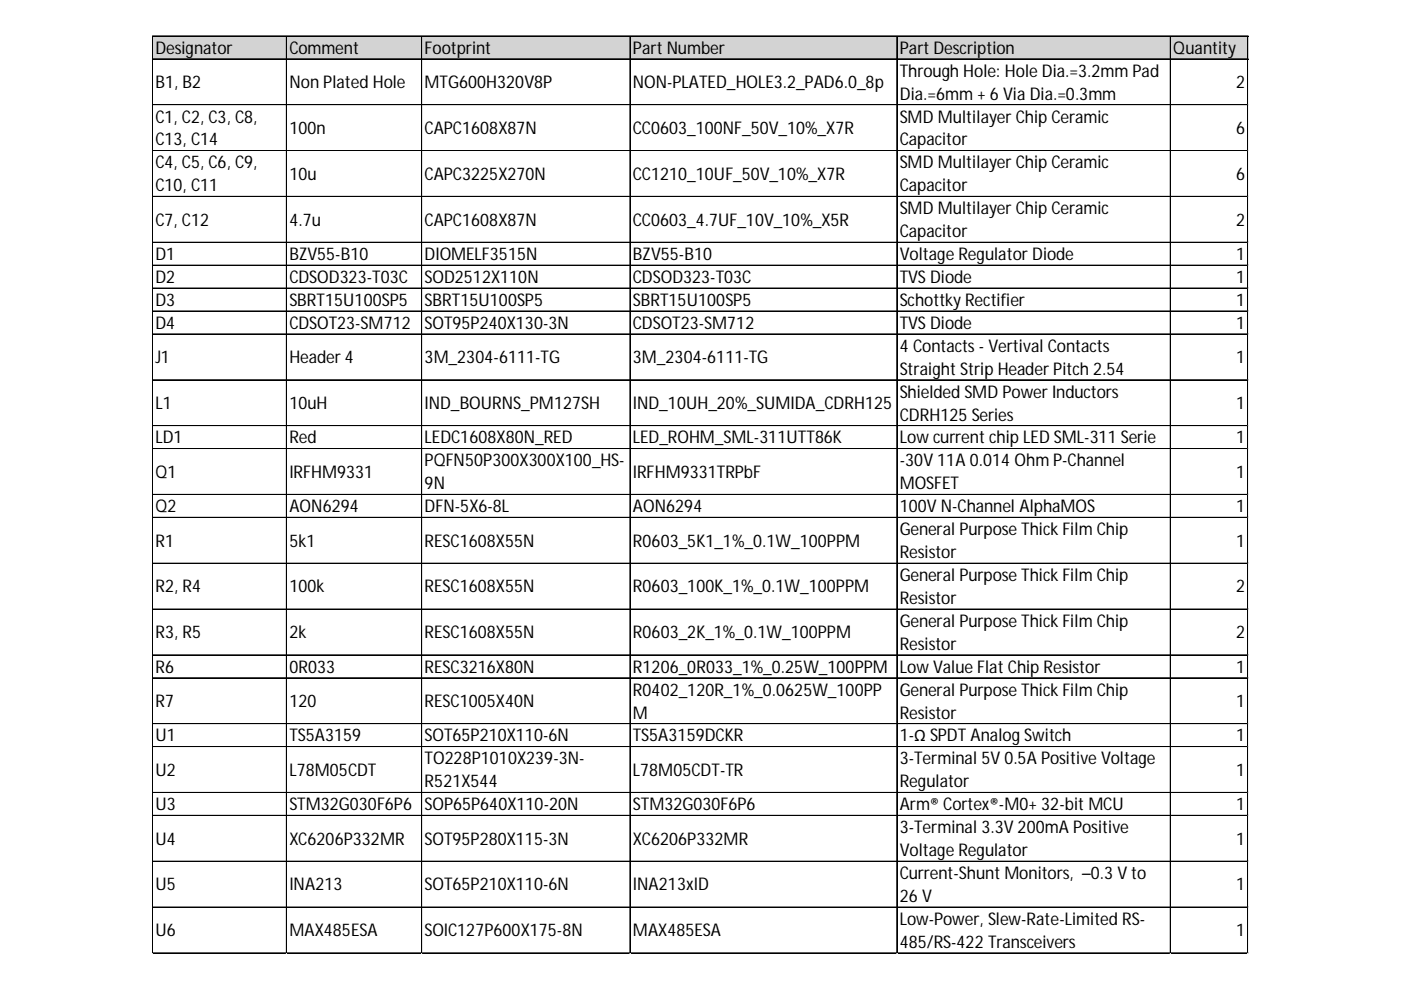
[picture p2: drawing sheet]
<svg xmlns="http://www.w3.org/2000/svg" width="297mm" height="210mm" viewBox="0 0 297 210" stroke-linecap="round" stroke-linejoin="round" font-family="sans-serif">
<defs><g id="words">
<g font-size="3.7">
<text x="32.9" y="11.4">Designator</text>
<text x="61.4" y="11.4">Comment</text>
<text x="90" y="11.4">Footprint</text>
<text x="134.2" y="11.4">Part Number</text>
<text x="190.8" y="11.4">Part Description</text>
<text x="248.8" y="11.4">Quantity</text>
<text x="190.8" y="16.3">Through Hole: Hole Dia.=3.2mm Pad</text>
<text x="32.9" y="18.7">B1, B2</text>
<text x="61.4" y="18.7">Non Plated Hole</text>
<text x="90" y="18.7">MTG600H320V8P</text>
<text x="134.2" y="18.7">NON-PLATED_HOLE3.2_PAD6.0_8p</text>
<text x="190.8" y="21.1">Dia.=6mm + 6Via Dia.=0.3mm</text>
<text x="262.1" y="18.7">2</text>
<text x="32.9" y="26">C1, C2, C3, C8,</text>
<text x="61.4" y="28.4">100n</text>
<text x="90" y="28.4">CAPC1608X87N</text>
<text x="134.2" y="28.4">CC0603_100NF_50V_10%_X7R</text>
<text x="190.8" y="26">SMD Multilayer Chip Ceramic</text>
<text x="262.1" y="28.4">6</text>
<text x="32.9" y="30.8">C13, C14</text>
<text x="32.9" y="35.7">C4, C5, C6, C9,</text>
<text x="190.8" y="30.8">Capacitor</text>
<text x="190.8" y="35.7">SMD Multilayer Chip Ceramic</text>
<text x="32.9" y="40.6">C10, C11</text>
<text x="61.4" y="38.1">10u</text>
<text x="90" y="38.1">CAPC3225X270N</text>
<text x="134.2" y="38.1">CC1210_10UF_50V_10%_X7R</text>
<text x="190.8" y="40.6">Capacitor</text>
<text x="262.1" y="38.1">6</text>
<text x="32.9" y="47.8">C7, C12</text>
<text x="61.4" y="47.8">4.7u</text>
<text x="90" y="47.8">CAPC1608X87N</text>
<text x="134.2" y="47.8">CC0603_4.7UF_10V_10%_X5R</text>
<text x="190.8" y="45.4">SMD Multilayer Chip Ceramic</text>
<text x="262.1" y="47.8">2</text>
<text x="190.8" y="50.3">Capacitor</text>
<text x="32.9" y="55.1">D1</text>
<text x="61.4" y="55.1">BZV55-B10</text>
<text x="90" y="55.1">DIOMELF3515N</text>
<text x="134.2" y="55.1">BZV55-B10</text>
<text x="190.8" y="55.1">Voltage Regulator Diode</text>
<text x="262.1" y="55.1">1</text>
<text x="32.9" y="60">D2</text>
<text x="32.9" y="64.9">D3</text>
<text x="61.4" y="60">CDSOD323-T03C</text>
<text x="61.4" y="64.9">SBRT15U100SP5</text>
<text x="90" y="60">SOD2512X110N</text>
<text x="90" y="64.9">SBRT15U100SP5</text>
<text x="134.2" y="60">CDSOD323-T03C</text>
<text x="134.2" y="64.9">SBRT15U100SP5</text>
<text x="190.8" y="60">TVSDiode</text>
<text x="190.8" y="64.9">SchottkyRectifier</text>
<text x="262.1" y="60">1</text>
<text x="262.1" y="64.9">1</text>
<text x="32.9" y="69.7">D4</text>
<text x="61.4" y="69.7">CDSOT23-SM712</text>
<text x="90" y="69.7">SOT95P240X130-3N</text>
<text x="134.2" y="69.7">CDSOT23-SM712</text>
<text x="190.8" y="69.7">TVSDiode</text>
<text x="262.1" y="69.7">1</text>
<text x="32.9" y="77">J1</text>
<text x="61.4" y="77">Header 4</text>
<text x="90" y="77">3M_2304-6111-TG</text>
<text x="134.2" y="77">3M_2304-6111-TG</text>
<text x="190.8" y="74.6">4Contacts- Vertival Contacts</text>
<text x="262.1" y="77">1</text>
<text x="190.8" y="79.4">Straight Strip Header Pitch 2.54</text>
<text x="32.9" y="86.7">L1</text>
<text x="61.4" y="86.7">10uH</text>
<text x="90" y="86.7">IND_BOURNS_PM127SH</text>
<text x="134.2" y="86.7">IND_10UH_20%_SUMIDA_CDRH125</text>
<text x="190.8" y="84.3">Shielded SMD Power Inductors</text>
<text x="190.8" y="89.2">CDRH125Series</text>
<text x="262.1" y="86.7">1</text>
<text x="32.9" y="94">LD1</text>
<text x="61.4" y="94">Red</text>
<text x="90" y="94">LEDC1608X80N_RED</text>
<text x="134.2" y="94">LED_ROHM_SML-311UTT86K</text>
<text x="190.8" y="94">Lowcurrent chip LED SML-311 Serie</text>
<text x="262.1" y="94">1</text>
<text x="32.9" y="101.3">Q1</text>
<text x="61.4" y="101.3">IRFHM9331</text>
<text x="90" y="98.9">PQFN50P300X300X100_HS-</text>
<text x="134.2" y="101.3">IRFHM9331TRPbF</text>
<text x="190.8" y="98.9">-30V 11A 0.014Ohm P-Channel</text>
<text x="262.1" y="101.3">1</text>
<text x="90" y="103.7">9N</text>
<text x="190.8" y="103.7">MOSFET</text>
<text x="32.9" y="108.6">Q2</text>
<text x="61.4" y="108.6">AON6294</text>
<text x="90" y="108.6">DFN-5X6-8L</text>
<text x="134.2" y="108.6">AON6294</text>
<text x="190.8" y="108.6">100V N-Channel AlphaMOS</text>
<text x="190.8" y="113.5">General Purpose ThickFilm Chip</text>
<text x="262.1" y="108.6">1</text>
<text x="32.9" y="115.9">R1</text>
<text x="61.4" y="115.9">5k1</text>
<text x="90" y="115.9">RESC1608X55N</text>
<text x="134.2" y="115.9">R0603_5K1_1%_0.1W_100PPM</text>
<text x="190.8" y="118.3">Resistor</text>
<text x="262.1" y="115.9">1</text>
<text x="32.9" y="125.6">R2, R4</text>
<text x="61.4" y="125.6">100k</text>
<text x="90" y="125.6">RESC1608X55N</text>
<text x="134.2" y="125.6">R0603_100K_1%_0.1W_100PPM</text>
<text x="190.8" y="123.2">General Purpose ThickFilm Chip</text>
<text x="262.1" y="125.6">2</text>
<text x="190.8" y="128">Resistor</text>
<text x="32.9" y="135.3">R3, R5</text>
<text x="61.4" y="135.3">2k</text>
<text x="90" y="135.3">RESC1608X55N</text>
<text x="134.2" y="135.3">R0603_2K_1%_0.1W_100PPM</text>
<text x="190.8" y="132.9">General Purpose ThickFilm Chip</text>
<text x="190.8" y="137.8">Resistor</text>
<text x="262.1" y="135.3">2</text>
<text x="32.9" y="142.6">R6</text>
<text x="61.4" y="142.6">0R033</text>
<text x="90" y="142.6">RESC3216X80N</text>
<text x="134.2" y="142.6">R1206_0R033_1%_0.25W_100PPM</text>
<text x="190.8" y="142.6">LowValue Flat Chip Resistor</text>
<text x="262.1" y="142.6">1</text>
<text x="32.9" y="149.9">R7</text>
<text x="61.4" y="149.9">120</text>
<text x="90" y="149.9">RESC1005X40N</text>
<text x="134.2" y="147.5">R0402_120R_1%_0.0625W_100PP</text>
<text x="190.8" y="147.5">General Purpose ThickFilm Chip</text>
<text x="262.1" y="149.9">1</text>
<text x="134.2" y="152.4">M</text>
<text x="190.8" y="152.4">Resistor</text>
<text x="32.9" y="157.2">U1</text>
<text x="61.4" y="157.2">TS5A3159</text>
<text x="90" y="157.2">SOT65P210X110-6N</text>
<text x="134.2" y="157.2">TS5A3159DCKR</text>
<text x="190.8" y="157.2">1-Ω SPDT Analog Switch</text>
<text x="262.1" y="157.2">1</text>
<text x="32.9" y="164.5">U2</text>
<text x="61.4" y="164.5">L78M05CDT</text>
<text x="90" y="162.1">TO228P1010X239-3N-</text>
<text x="90" y="166.9">R521X544</text>
<text x="134.2" y="164.5">L78M05CDT-TR</text>
<text x="190.8" y="162.1">3-Terminal 5V 0.5A Positive Voltage</text>
<text x="190.8" y="166.9">Regulator</text>
<text x="262.1" y="164.5">1</text>
<text x="32.9" y="171.8">U3</text>
<text x="61.4" y="171.8">STM32G030F6P6</text>
<text x="90" y="171.8">SOP65P640X110-20N</text>
<text x="134.2" y="171.8">STM32G030F6P6</text>
<text x="190.8" y="171.8">Arm® Cortex®-M0+ 32-bit MCU</text>
<text x="262.1" y="171.8">1</text>
<text x="32.9" y="179.1">U4</text>
<text x="61.4" y="179.1">XC6206P332MR</text>
<text x="90" y="179.1">SOT95P280X115-3N</text>
<text x="134.2" y="179.1">XC6206P332MR</text>
<text x="190.8" y="176.7">3-Terminal 3.3V 200mA Positive</text>
<text x="262.1" y="179.1">1</text>
<text x="190.8" y="181.5">Voltage Regulator</text>
<text x="32.9" y="188.8">U5</text>
<text x="61.4" y="188.8">INA213</text>
<text x="90" y="188.8">SOT65P210X110-6N</text>
<text x="134.2" y="188.8">INA213xID</text>
<text x="190.8" y="186.4">Current-Shunt Monitors, –0.3 V to</text>
<text x="190.8" y="191.2">26V</text>
<text x="262.1" y="188.8">1</text>
<text x="190.8" y="196.1">Low-Power, Slew-Rate-Limited RS-</text>
<text x="32.9" y="198.5">U6</text>
<text x="61.4" y="198.5">MAX485ESA</text>
<text x="90" y="198.5">SOIC127P600X175-8N</text>
<text x="134.2" y="198.5">MAX485ESA</text>
<text x="190.8" y="201">485/RS-422 Transceivers</text>
<text x="262.1" y="198.5">1</text>
</g>
</g></defs>
<path d="M32.4 7.7h232.3v4.9h-232.3z" fill="#d3d3d3"/>
<g fill="none" stroke="#000" stroke-width=".21">
<path d="M32.3 7.6v194.6M32.4 7.6v194.6M32.4 7.6h232.2M32.4 7.7h232.2M32.4 12.5h232.2M60.7 7.7v194.5M60.8 7.7v194.5M89.4 7.7v194.5M89.5 7.7v194.5M133.6 7.7v194.5M190.1 7.7v194.5M190.2 7.7v194.5"/>
<path d="M248.1 7.7v194.5M248.2 7.7v194.5M264.5 7.7v194.5M264.6 7.7v194.5M32.4 22.2h232.2M32.4 22.3h232.2M32.4 31.9h232.2M32.4 32h232.2M32.4 41.6h232.2M32.4 41.7h232.2M32.4 51.4h232.2M32.4 56.2h232.2"/>
<path d="M32.4 56.3h232.2M32.4 61.1h232.2M32.4 65.9h232.2M32.4 66h232.2M32.4 70.8h232.2M32.4 70.9h232.2M32.4 80.5h232.2M32.4 80.6h232.2M32.4 90.2h232.2M32.4 90.3h232.2M32.4 95.1h232.2M32.4 95.2h232.2"/>
<path d="M32.4 104.8h232.2M32.4 104.9h232.2M32.4 109.7h232.2M32.4 119.4h232.2M32.4 119.5h232.2M32.4 129.1h232.2M32.4 129.2h232.2M32.4 138.8h232.2M32.4 138.9h232.2M32.4 143.7h232.2M32.4 143.8h232.2M32.4 153.4h232.2"/>
<path d="M32.4 153.5h232.2M32.4 158.3h232.2M32.4 168h232.2M32.4 168.1h232.2M32.4 172.9h232.2M32.4 182.6h232.2M32.4 182.7h232.2M32.4 192.3h232.2M32.4 192.4h232.2M32.4 202h232.2M32.4 202.1h232.2"/>
</g>
<path d="M32.3 202.2h.1" fill="none" stroke="#dadcdd" stroke-width=".21"/>
<path d="M32.3 202.2h.1z" fill="#dadcdd"/>
<path d="M60.7 202.2h.1" fill="none" stroke="#dadcdd" stroke-width=".21"/>
<path d="M60.7 202.2h.1z" fill="#dadcdd"/>
<path d="M89.4 202.2h.1" fill="none" stroke="#dadcdd" stroke-width=".21"/>
<path d="M89.4 202.2h.1z" fill="#dadcdd"/>
<path d="M133.6 202.2h.1" fill="none" stroke="#dadcdd" stroke-width=".21"/>
<path d="M133.6 202.2h.1z" fill="#dadcdd"/>
<path d="M190.1 202.2h.1" fill="none" stroke="#dadcdd" stroke-width=".21"/>
<path d="M190.1 202.2h.2z" fill="#dadcdd"/>
<path d="M248.1 202.2h.1" fill="none" stroke="#dadcdd" stroke-width=".21"/>
<path d="M248.1 202.2h.1z" fill="#dadcdd"/>
<path d="M264.5 202.2h.1" fill="none" stroke="#dadcdd" stroke-width=".21"/>
<path d="M264.5 202.2h.1z" fill="#dadcdd"/>
<path d="M264.6 22.2h.1" fill="none" stroke="#dadcdd" stroke-width=".21"/>
<path d="M264.6 22.2l.1 .1z" fill="#dadcdd"/>
<path d="M264.6 31.9h.1" fill="none" stroke="#dadcdd" stroke-width=".21"/>
<path d="M264.6 31.9l.1 .1z" fill="#dadcdd"/>
<path d="M264.6 41.6h.1" fill="none" stroke="#dadcdd" stroke-width=".21"/>
<path d="M264.6 41.6l.1 .2z" fill="#dadcdd"/>
<path d="M264.6 51.4h.1" fill="none" stroke="#dadcdd" stroke-width=".21"/>
<path d="M264.6 51.4l.1 .1z" fill="#dadcdd"/>
<path d="M264.6 56.2h.1" fill="none" stroke="#dadcdd" stroke-width=".21"/>
<path d="M264.6 56.2l.1 .1z" fill="#dadcdd"/>
<path d="M264.6 61.1h.1" fill="none" stroke="#dadcdd" stroke-width=".21"/>
<path d="M264.6 61.1l.1 .1z" fill="#dadcdd"/>
<path d="M264.6 65.9h.1" fill="none" stroke="#dadcdd" stroke-width=".21"/>
<path d="M264.6 65.9l.1 .2z" fill="#dadcdd"/>
<path d="M264.6 70.8h.1" fill="none" stroke="#dadcdd" stroke-width=".21"/>
<path d="M264.6 70.8l.1 .1z" fill="#dadcdd"/>
<path d="M264.6 80.5h.1" fill="none" stroke="#dadcdd" stroke-width=".21"/>
<path d="M264.6 80.5l.1 .1z" fill="#dadcdd"/>
<path d="M264.6 90.2h.1" fill="none" stroke="#dadcdd" stroke-width=".21"/>
<path d="M264.6 90.2l.1 .2z" fill="#dadcdd"/>
<path d="M264.6 95.1h.1" fill="none" stroke="#dadcdd" stroke-width=".21"/>
<path d="M264.6 95.1l.1 .1z" fill="#dadcdd"/>
<path d="M264.6 104.8h.1" fill="none" stroke="#dadcdd" stroke-width=".21"/>
<path d="M264.6 104.8l.1 .1z" fill="#dadcdd"/>
<path d="M264.6 109.7h.1" fill="none" stroke="#dadcdd" stroke-width=".21"/>
<path d="M264.6 109.7l.1 .1z" fill="#dadcdd"/>
<path d="M264.6 119.4h.1" fill="none" stroke="#dadcdd" stroke-width=".21"/>
<path d="M264.6 119.4l.1 .1z" fill="#dadcdd"/>
<path d="M264.6 129.1h.1" fill="none" stroke="#dadcdd" stroke-width=".21"/>
<path d="M264.6 129.1l.1 .2z" fill="#dadcdd"/>
<path d="M264.6 138.8h.1" fill="none" stroke="#dadcdd" stroke-width=".21"/>
<path d="M264.6 138.8l.1 .2z" fill="#dadcdd"/>
<path d="M264.6 143.7h.1" fill="none" stroke="#dadcdd" stroke-width=".21"/>
<path d="M264.6 143.7l.1 .1z" fill="#dadcdd"/>
<path d="M264.6 153.4h.1" fill="none" stroke="#dadcdd" stroke-width=".21"/>
<path d="M264.6 153.4l.1 .2z" fill="#dadcdd"/>
<path d="M264.6 158.3h.1" fill="none" stroke="#dadcdd" stroke-width=".21"/>
<path d="M264.6 158.3l.1 .1z" fill="#dadcdd"/>
<path d="M264.6 168h.1" fill="none" stroke="#dadcdd" stroke-width=".21"/>
<path d="M264.6 168l.1 .1z" fill="#dadcdd"/>
<path d="M264.6 172.9h.1" fill="none" stroke="#dadcdd" stroke-width=".21"/>
<path d="M264.6 172.9l.1 .1z" fill="#dadcdd"/>
<path d="M264.6 182.6h.1" fill="none" stroke="#dadcdd" stroke-width=".21"/>
<path d="M264.6 182.6l.1 .1z" fill="#dadcdd"/>
<path d="M264.6 192.3h.1" fill="none" stroke="#dadcdd" stroke-width=".21"/>
<path d="M264.6 192.3l.1 .1z" fill="#dadcdd"/>
<path d="M264.6 202h.1" fill="none" stroke="#dadcdd" stroke-width=".21"/>
<path d="M264.6 202l.1 .2z" fill="#dadcdd"/>
<use href="#words"/>
</svg>
